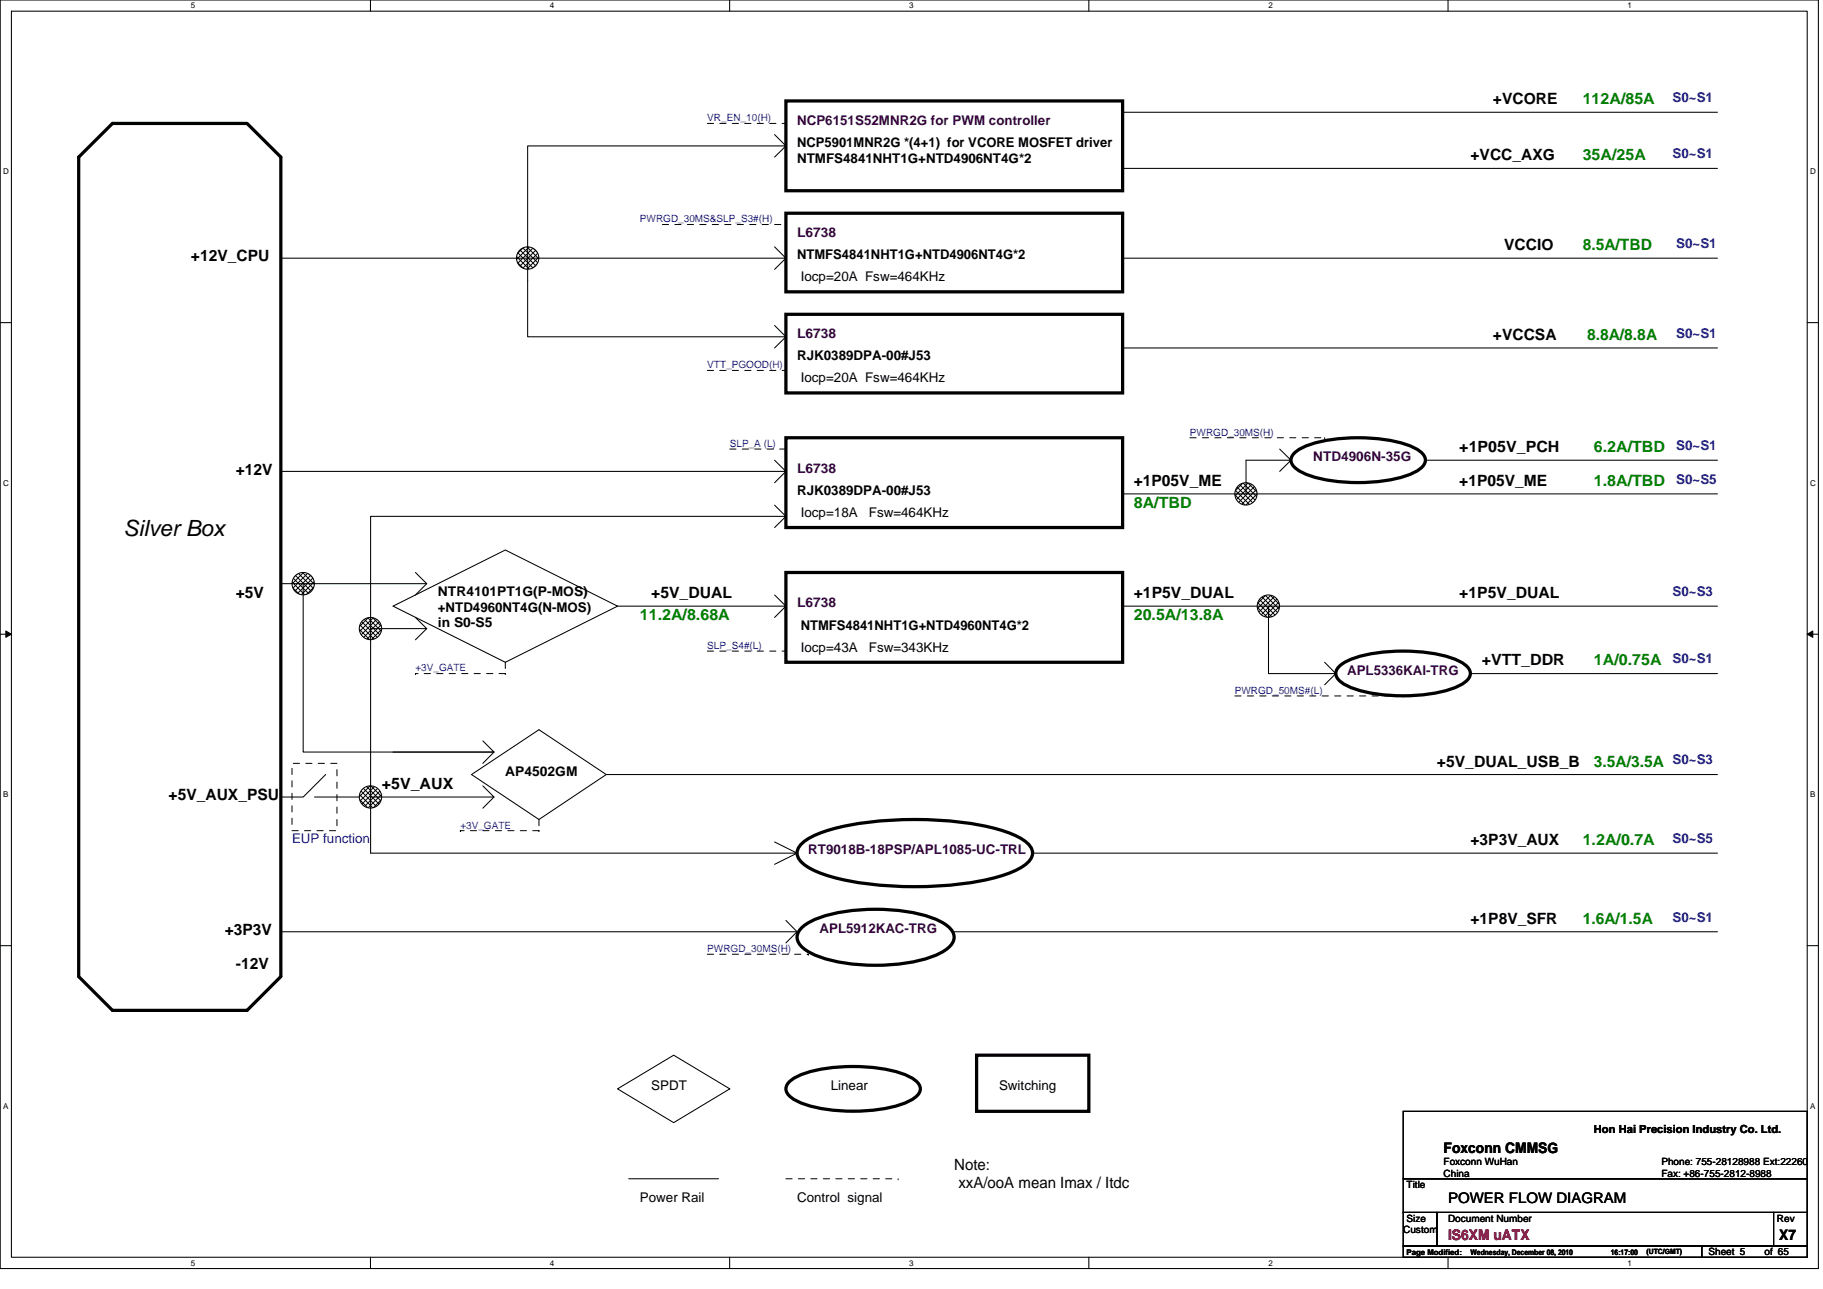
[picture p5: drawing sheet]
<svg xmlns="http://www.w3.org/2000/svg" width="297mm" height="210mm" viewBox="0 0 297 210" stroke-linecap="round" stroke-linejoin="round" font-family="sans-serif">
<defs><g id="words">
<text font-size="3.6" x="20.1" y="87.4">Silver Box</text>
<g font-size="2.5">
<text x="243.3" y="17">+VCORE</text>
<text x="239.6" y="26.1">+VCC_AXG</text>
<text x="245.1" y="40.8">VCCIO</text>
<text x="31.1" y="42.6">+12V_CPU</text>
<text x="243.3" y="55.4">+VCCSA</text>
<text x="38.4" y="77.3">+12V</text>
<text x="237.8" y="73.6">+1P05V_PCH</text>
<text x="184.7" y="79.2">+1P05V_ME</text>
<text x="237.8" y="79.2">+1P05V_ME</text>
<text x="38.4" y="97.5">+5V</text>
<text x="106.1" y="97.5">+5V_DUAL</text>
<text x="184.7" y="97.5">+1P5V_DUAL</text>
<text x="237.8" y="97.5">+1P5V_DUAL</text>
<text x="241.4" y="108.4">+VTT_DDR</text>
<text x="234.1" y="124.9">+5V_DUAL_USB_B</text>
<text x="27.5" y="130.4">+5V_AUX_PSU</text>
<text x="62.2" y="128.5">+5V_AUX</text>
<text x="239.6" y="137.7">+3P3V_AUX</text>
<text x="36.6" y="152.3">+3P3V</text>
<text x="239.6" y="150.5">+1P8V_SFR</text>
<text x="38.4" y="157.8">-12V</text>
<text x="155.5" y="190.6">Note:</text>
<text x="156.2" y="193.5">xxA/ooA mean Imax / Itdc</text>
</g>
<g font-size="2.5" fill="#008000">
<text x="257.9" y="17">112A/85A</text>
<text x="257.9" y="26.1">35A/25A</text>
<text x="257.9" y="40.8">8.5A/TBD</text>
<text x="258.6" y="55.4">8.8A/8.8A</text>
<text x="259.7" y="73.6">6.2A/TBD</text>
<text x="184.7" y="82.8">8A/TBD</text>
<text x="259.7" y="79.2">1.8A/TBD</text>
<text x="104.3" y="101.1">11.2A/8.68A</text>
<text x="184.7" y="101.1">20.5A/13.8A</text>
<text x="259.7" y="108.4">1A/0.75A</text>
<text x="259.7" y="124.9">3.5A/3.5A</text>
<text x="257.9" y="137.6">1.2A/0.7A</text>
<text x="257.9" y="150.5">1.6A/1.5A</text>
</g>
<g font-size="2.4">
<text x="235.2" y="187.8">Foxconn CMMSG</text>
<text x="235.9" y="196">POWER FLOW DIAGRAM</text>
<text x="289.9" y="202.1">X7</text>
</g>
<text font-size="2.4" fill="#f00" x="235.9" y="202.1">IS6XM uATX</text>
<g font-size="2.2" fill="#00f">
<text x="272.5" y="16.6">S0~S1</text>
<text x="272.5" y="25.8">S0~S1</text>
<text x="273.1" y="40.4">S0~S1</text>
<text x="273.1" y="55">S0~S1</text>
<text x="273.1" y="73.3">S0~S1</text>
<text x="273.1" y="78.8">S0~S5</text>
<text x="272.5" y="97.1">S0~S3</text>
<text x="272.5" y="108.1">S0~S1</text>
<text x="272.5" y="124.5">S0~S3</text>
<text x="47.6" y="137.3">EUP function</text>
<text x="272.5" y="137.3">S0~S5</text>
<text x="272.5" y="150.1">S0~S1</text>
</g>
<g font-size="2.2" fill="#400040">
<text x="129.9" y="20.3">NCP6151S52MNR2G for PWM controller</text>
<text x="129.9" y="38.6">L6738</text>
<text x="129.9" y="55">L6738</text>
<text x="129.9" y="77">L6738</text>
<text x="214" y="75.2">NTD4906N-35G</text>
<text x="129.9" y="98.9">L6738</text>
<text x="219.5" y="109.9">APL5336KAI-TRG</text>
<text x="131.7" y="139.2">RT9018B-18PSP/APL1085-UC-TRL</text>
<text x="133.5" y="152">APL5912KAC-TRG</text>
</g>
<g font-size="2.2">
<text x="129.9" y="23.9">NCP5901MNR2G *(4+1) for VCORE MOSFET driver</text>
<text x="129.9" y="26.5">NTMFS4841NHT1G+NTD4906NT4G*2</text>
<text x="129.9" y="42.2">NTMFS4841NHT1G+NTD4906NT4G*2</text>
<text x="130.5" y="45.8">Iocp=20A Fsw=464KHz</text>
<text x="129.9" y="58.7">RJK0389DPA-00#J53</text>
<text x="130.5" y="62.3">Iocp=20A Fsw=464KHz</text>
<text x="129.9" y="80.6">RJK0389DPA-00#J53</text>
<text x="130.5" y="84.2">Iocp=18A</text>
<text x="141.6" y="84.2">Fsw=464KHz</text>
<text x="71.3" y="97.1">NTR4101PT1G(P-MOS)</text>
<text x="71.3" y="99.7">+NTD4960NT4G(N-MOS)</text>
<text x="71.3" y="102.2">in S0-S5</text>
<text x="130.5" y="102.6">NTMFS4841NHT1G+NTD4960NT4G*2</text>
<text x="130.5" y="106.2">Iocp=43A</text>
<text x="141.6" y="106.2">Fsw=343KHz</text>
<text x="82.3" y="126.4">AP4502GM</text>
<text x="106.1" y="177.5">SPDT</text>
<text x="135.4" y="177.5">Linear</text>
<text x="162.8" y="177.5">Switching</text>
<text x="104.3" y="195.8">Power Rail</text>
<text x="129.9" y="195.8">Control signal</text>
</g>
<text font-size="1.8" x="259.7" y="184.6">Hon Hai Precision Industry Co. Ltd.</text>
<g font-size="1.6" fill="#00f">
<text x="115.2" y="19.8">VR_EN_10(H)</text>
<text x="104.3" y="36.2">PWRGD_30MS&amp;SLP_S3#(H)</text>
<text x="115.2" y="60">VTT_PGOOD(H)</text>
<text x="193.9" y="71">PWRGD_30MS(H)</text>
<text x="118.9" y="72.8">SLP_A (L)</text>
<text x="115.2" y="105.7">SLP_S4#(L)</text>
<text x="67.7" y="109.4">+3V_GATE</text>
<text x="201.2" y="113">PWRGD_50MS#(L)</text>
<text x="75" y="135">+3V_GATE</text>
<text x="115.2" y="155.1">PWRGD_30MS(H)</text>
</g>
<g font-size="1.6">
<text x="235.2" y="189.8">Foxconn WuHan</text>
<text x="235.2" y="191.7">China</text>
<text x="270.7" y="189.8">Phone: 755-28128988 Ext:22260</text>
<text x="270.7" y="191.7">Fax: +86-755-2812-8988</text>
<text x="229.2" y="193.5">Title</text>
<text x="228.6" y="200.8">Custom</text>
<text x="229.2" y="199">Size</text>
<text x="235.9" y="199">Document Number</text>
<text x="289.5" y="199">Rev</text>
<text x="278.4" y="204.5">Sheet 5</text>
<text x="287.5" y="204.5">of 65</text>
</g>
<g font-size="1.3">
<text x="31.1" y="1.4">5</text>
<text x="89.6" y="1.4">4</text>
<text x="148.1" y="1.4">3</text>
<text x="206.7" y="1.4">2</text>
<text x="265.2" y="1.4">1</text>
<text x=".5" y="28.4">D</text>
<text x="294.9" y="28.4">D</text>
<text x=".5" y="79.1">C</text>
<text x="294.9" y="79.1">C</text>
<text x=".5" y="129.9">B</text>
<text x="294.9" y="129.9">B</text>
<text x=".5" y="180.6">A</text>
<text x="294.9" y="180.6">A</text>
<text x="31.1" y="206.2">5</text>
<text x="89.6" y="206.2">4</text>
<text x="148.1" y="206.2">3</text>
<text x="206.7" y="206.2">2</text>
<text x="229.2" y="204.4">Page Modified:</text>
<text x="239.6" y="204.4">Wednesday, December 08, 2010</text>
<text x="262.5" y="204.4">16:17:00</text>
<text x="265.2" y="206.2">1</text>
</g>
<text font-size="1.2" x="268.3" y="204.3">(UTC/GMT)</text>
</g></defs>
<path d="M0 0h296.3v206.7h-296.3zM1.9 1.8h292.6v203h-292.6z" fill="none" stroke="#000" stroke-width=".17"/>
<g fill="#fff">
<path d="M31.1 .2h.7v1.5h-.7z"/>
<path d="M31.1 205h.7v1.5h-.7z"/>
</g>
<path d="M60.4 0v1.8M60.4 204.8v1.8" fill="none" stroke="#000" stroke-width=".17"/>
<g fill="#fff">
<path d="M89.6 .2h.7v1.5h-.7z"/>
<path d="M89.6 205h.7v1.5h-.7z"/>
</g>
<path d="M118.9 0v1.8M118.9 204.8v1.8" fill="none" stroke="#000" stroke-width=".17"/>
<g fill="#fff">
<path d="M148.1 .2h.8v1.5h-.8z"/>
<path d="M148.1 205h.8v1.5h-.8z"/>
</g>
<path d="M177.4 0v1.8M177.4 204.8v1.8" fill="none" stroke="#000" stroke-width=".17"/>
<g fill="#fff">
<path d="M206.7 .2h.7v1.5h-.7z"/>
<path d="M206.7 205h.7v1.5h-.7z"/>
</g>
<path d="M235.9 0v1.8M235.9 204.8v1.8" fill="none" stroke="#000" stroke-width=".17"/>
<g fill="#fff">
<path d="M265.2 .2h.7v1.5h-.7z"/>
<path d="M265.2 205h.7v1.5h-.7z"/>
<path d="M.5 27.2h1v1.4h-1z"/>
<path d="M294.9 27.2h1v1.4h-1z"/>
<path d="M.5 77.9h1v1.5h-1z"/>
<path d="M294.9 77.9h1v1.5h-1z"/>
</g>
<path d="M0 52.6h1.9M294.5 52.6h1.8" fill="none" stroke="#000" stroke-width=".17"/>
<g fill="#fff">
<path d="M.5 128.7h.9v1.4h-.9z"/>
<path d="M294.9 128.7h.9v1.4h-.9z"/>
</g>
<path d="M0 103.3h1.9M294.5 103.3h1.8" fill="none" stroke="#000" stroke-width=".17"/>
<path d="M.9 102.8l1 .5-1 .5zM294.5 103.3l.9-.5v1z" fill="#000" stroke="#000" stroke-width=".16"/>
<g fill="#fff">
<path d="M.5 179.4h.9v1.5h-.9z"/>
<path d="M294.9 179.4h.9v1.5h-.9z"/>
</g>
<g fill="none" stroke="#000" stroke-width=".17">
<path d="M182.9 18.3h96.9M126.2 21.9l1.9 1.9-1.9 1.8M128.1 23.8h-42.1v31.1h42.1M182.9 27.4h96.9M45.8 42.1h82.3M126.2 40.2l1.9 1.9-1.9 1.8M126.2 53l1.9 1.9-1.9 1.8M182.9 56.7h96.9M182.9 42.1h96.9M45.8 76.8h82.3M126.2 75l1.9 1.8-1.9 1.8M208.5 73.2l1.9 1.8h-7.4v5.5"/>
<path d="M210.4 75l-1.9 1.8M232.3 75h47.5M45.8 95.1h23.7M49.4 95.1v27.4h31.1l-1.8 1.9M64 98.7l18.3-9.1 18.3 9.1-18.3 9.2zM67.7 93.3l1.8 1.8-1.8 1.8M100.6 98.7h27.5M126.2 82.3l1.9 1.8-1.9 1.8M126.2 96.9l1.9 1.8M128.1 98.7l-1.9 1.9M128.1 84.1h-67.7v45.7M182.9 98.7h96.9"/>
<path d="M182.9 80.5h96.9M206.7 98.7v11h11l-1.9-1.8M67.7 100.6l1.8 1.8h-9.1M69.5 102.4l-1.8 1.8M217.7 109.7l-1.9 1.8M239.6 109.7h40.2M51.2 129.8h7.3M53.1 126.2l-3.7 3.6h-3.6M60.4 129.8v9.2h69.5l-3.7-1.8M76.8 126.2l11-7.3 11 7.3-11 7.3zM78.7 128l1.8 1.8h-20.1M78.7 120.7l1.8 1.8h-16.5"/>
<path d="M80.5 129.8l-1.8 1.9M98.8 126.2h181M129.9 139l-3.7 1.8M168.3 139h111.5M0 154.1h1.9M45.8 151.8h84.1M128.1 149.9l1.8 1.9M129.9 151.8l-1.8 1.8M155.5 151.8h124.3M294.5 154.1h1.8M100.6 177.4l9.2-5.5 9.1 5.5-9.1 5.5zM102.4 192h14.7"/>
<path d="M228.6 181h65.9v11h-65.9zM228.6 192h65.9v5.5h-65.9zM228.6 197.5h5.5v5.5h-5.5zM234.1 197.5h54.9v5.5h-54.9zM289 197.5h5.5v5.5h-5.5zM228.6 203h48.7v1.8h-48.7zM277.3 203h17.2v1.8h-17.2z"/>
</g>
<path d="M128.1 16.4h54.8v14.7h-54.8zM12.8 25.6l5.5-5.5h22l5.5 5.5v133.5l-5.5 5.5h-22l-5.5-5.5zM128.1 34.7h54.8v12.8h-54.8zM128.1 51.2h54.8v12.8h-54.8zM128.1 71.3h54.8v14.6h-54.8zM210.8 73.9a10.7 10.7 0 0 1 5.9-2.3 28.6 28.6 0 0 1 12.9 1 4.5 4.5 0 0 1 2.5 1.8 1.69 1.69 0 0 1-.9 2.1 15.2 15.2 0 0 1-6.7 2 27 27 0 0 1-11.5-1.2 4.5 4.5 0 0 1-2.5-1.8l-.1-.5 .1-.6zM128.1 93.3h54.8v14.6h-54.8zM218.1 108.7a10.7 10.7 0 0 1 5.9-2.3 28.6 28.6 0 0 1 12.9 .9 4.5 4.5 0 0 1 2.6 1.9 1.68 1.68 0 0 1-.9 2 15.3 15.3 0 0 1-6.8 2 27.2 27.2 0 0 1-11.5-1.1 4.5 4.5 0 0 1-2.5-1.9l-.1-.5 .1-.5zM130.9 137.2a16.4 16.4 0 0 1 6.8-2.7 60.6 60.6 0 0 1 24.2 .4 11.3 11.3 0 0 1 5.9 2.9 1.93 1.93 0 0 1-.5 2.9 16.5 16.5 0 0 1-6.9 2.7 60.2 60.2 0 0 1-24.2-.4 11.3 11.3 0 0 1-5.9-2.9 1.93 1.93 0 0 1 .6-2.9zM130.9 150.9a14.5 14.5 0 0 1 6.8-2.4 29.8 29.8 0 0 1 15.1 1.4 4.6 4.6 0 0 1 2.5 2.2 2.1 2.1 0 0 1-.8 2.4 14.6 14.6 0 0 1-6.9 2.4 29.6 29.6 0 0 1-15.1-1.4 4.6 4.6 0 0 1-2.5-2.2 2.1 2.1 0 0 1 .9-2.4zM128.5 176.3a10.7 10.7 0 0 1 5.9-2.2 28.6 28.6 0 0 1 12.9 .9 4.5 4.5 0 0 1 2.5 1.8 1.68 1.68 0 0 1-.9 2.1 15.3 15.3 0 0 1-6.7 2 27.1 27.1 0 0 1-11.5-1.1 4.5 4.5 0 0 1-2.5-1.9l-.1-.5 .1-.6zM159.1 171.9h18.3v9.1h-18.3z" fill="none" stroke="#000" stroke-width=".53"/>
<g fill="#000" stroke="#000" stroke-width=".17">
<circle cx="86" cy="42" r="1.82"/>
<circle cx="49.4" cy="95.1" r="1.82"/>
<circle cx="203" cy="80.5" r="1.82"/>
<circle cx="206.7" cy="98.7" r="1.82"/>
<circle cx="60.4" cy="102.4" r="1.82"/>
<circle cx="60.4" cy="129.8" r="1.82"/>
</g>
<g fill="none" stroke="#000" stroke-width=".16" stroke-dasharray="1 1 1 1 1 1 1 1">
<path d="M107.9 36.6h20.2M115.2 20.1h12.9M128.1 20.1h.1M128.1 36.6h.1M115.2 60.3h12.9M118.9 73.2h9.2M128.1 73.2h.1M128.1 60.3h.1M193.9 71.3h21.9M215.8 71.3h.1M67.7 109.7h.1M82.3 107.9v1.8"/>
<path d="M82.3 109.7h.1M82.3 109.7h-14.6M115.2 106.1h12.9M128.1 106.1h.1M201.2 113.4h27.4M228.6 113.4h.1M47.6 124.4h7.3v10.9h-7.3zM75 135.3h.1M87.8 133.5v1.8M87.8 135.3h.1M87.8 135.3h-12.8M115.2 155.4h16.5"/>
<path d="M131.7 155.4h.1M128.1 192h18.2M146.3 192h.1"/>
</g>
<use href="#words"/>
</svg>
